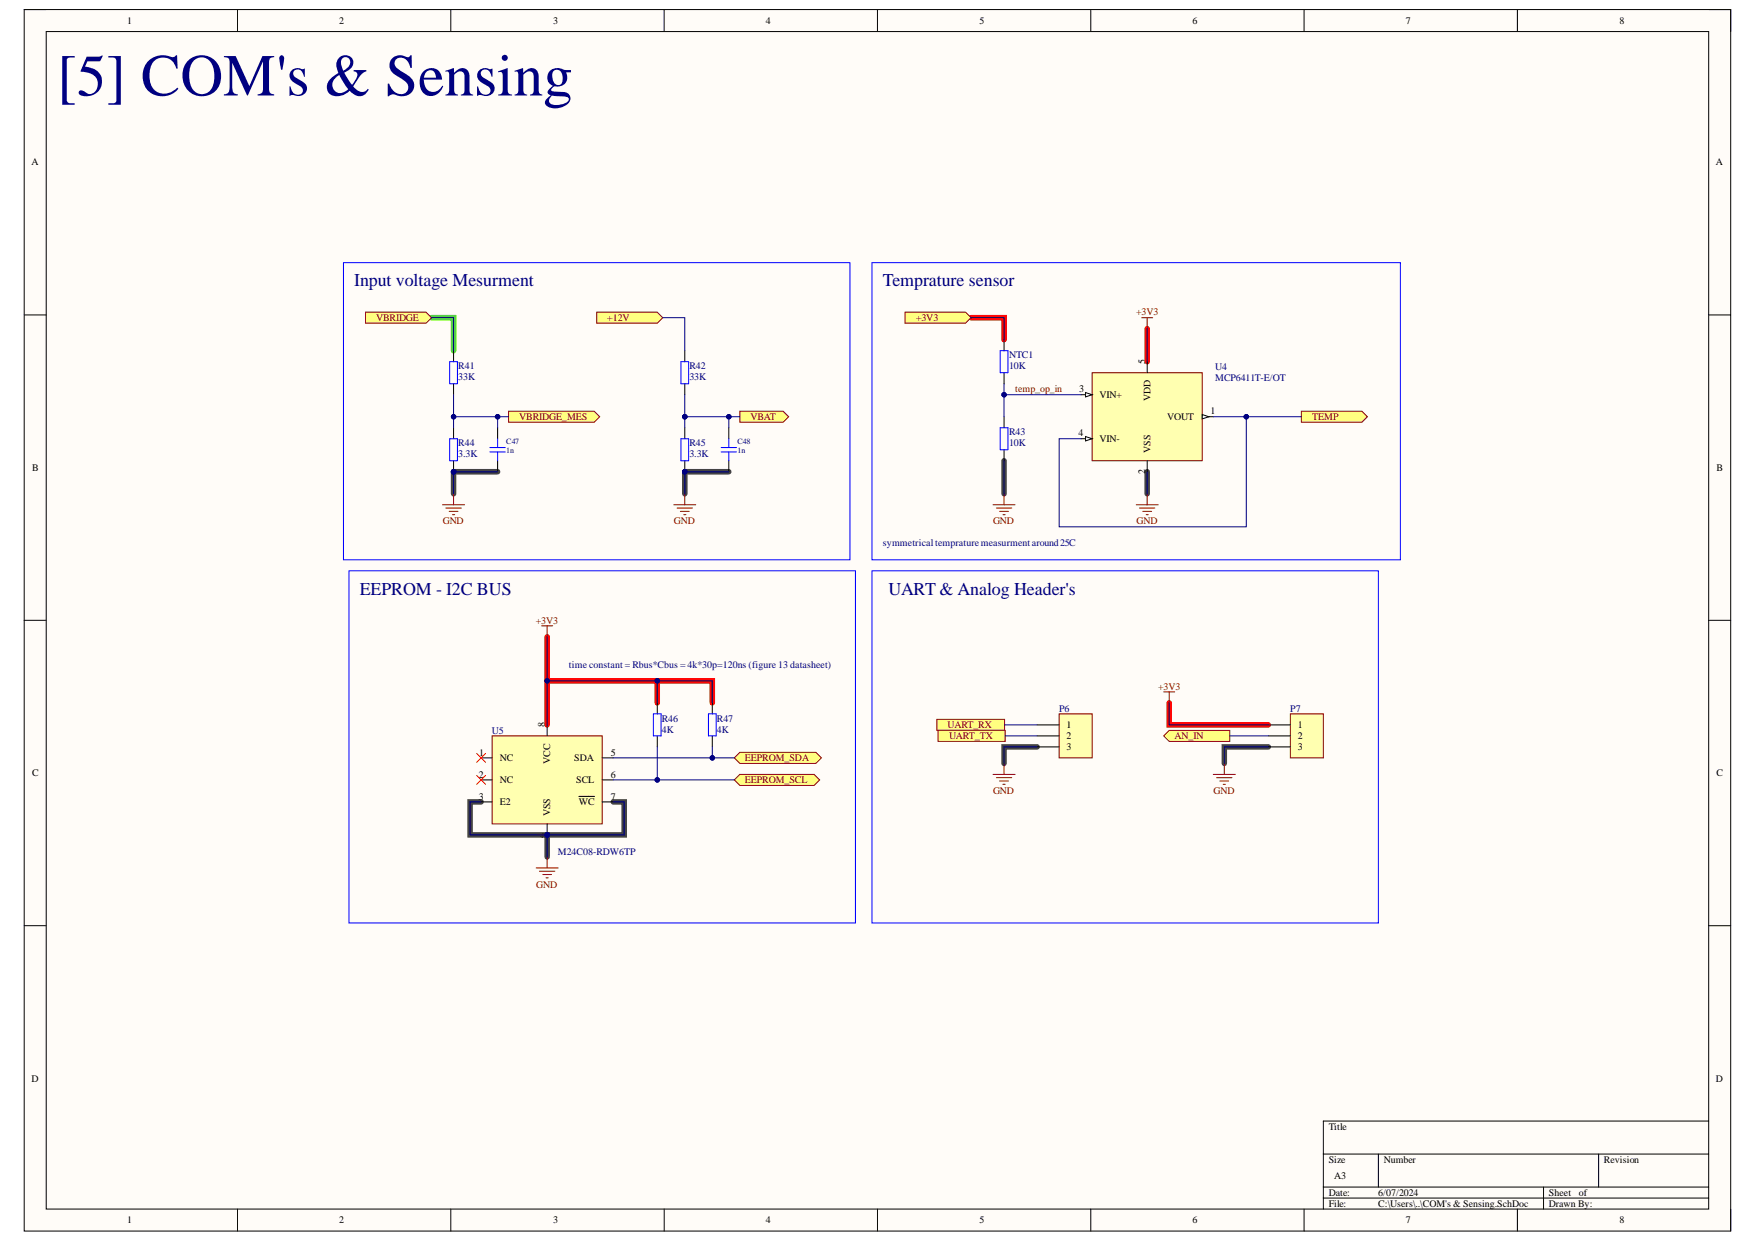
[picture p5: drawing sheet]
<svg xmlns="http://www.w3.org/2000/svg" width="297mm" height="210mm" viewBox="0 0 297 210" stroke-linecap="round" stroke-linejoin="round" font-family="sans-serif">
<defs><g id="words">
<text font-size="10.1" fill="#000080" x="9.6" y="16.1">[5] COM's &amp; Sensing</text>
<g font-size="3" fill="#000080">
<text x="59.9" y="48.4">Input voltage Mesurment</text>
<text x="149.4" y="48.4">Temprature sensor</text>
<text x="60.8" y="100.6">EEPROM - I2C BUS</text>
<text x="150.3" y="100.6">UART &amp; Analog Header's</text>
</g>
<g font-size="1.7">
<text x="21.5" y="4">1</text>
<text x="57.4" y="4">2</text>
<text x="93.6" y="4">3</text>
<text x="129.6" y="4">4</text>
<text x="165.7" y="4">5</text>
<text x="201.7" y="4">6</text>
<text x="237.8" y="4">7</text>
<text x="273.9" y="4">8</text>
<text x="5.3" y="28">A</text>
<text x="290.3" y="28">A</text>
<text x="193.7" y="61.6" transform="rotate(-90 193.7 61.6)">5</text>
<text x="182.5" y="66.4">3</text>
<text x="186" y="67.3">VIN+</text>
<text x="194.6" y="67.9" transform="rotate(-90 194.6 67.9)">VDD</text>
<text x="197.4" y="71">VOUT</text>
<text x="204.8" y="70.1">1</text>
<text x="182.5" y="73.8">4</text>
<text x="186" y="74.8">VIN-</text>
<text x="194.6" y="76.6" transform="rotate(-90 194.6 76.6)">VSS</text>
<text x="5.4" y="79.7">B</text>
<text x="193.7" y="80.2" transform="rotate(-90 193.7 80.2)">2</text>
<text x="290.3" y="79.7">B</text>
<text x="92.2" y="123" transform="rotate(-90 92.2 123)">8</text>
<text x="180.4" y="123.1">1</text>
<text x="180.4" y="125">2</text>
<text x="219.5" y="123.1">1</text>
<text x="219.5" y="125">2</text>
<text x="5.4" y="131.3">C</text>
<text x="81" y="131.5">2</text>
<text x="81.1" y="127.8">1</text>
<text x="84.5" y="128.7">NC</text>
<text x="93.1" y="129.1" transform="rotate(-90 93.1 129.1)">VCC</text>
<text x="97.1" y="128.7">SDA</text>
<text x="103.3" y="127.8">5</text>
<text x="103.3" y="131.5">6</text>
<text x="180.4" y="126.9">3</text>
<text x="219.5" y="126.9">3</text>
<text x="290.3" y="131.3">C</text>
<text x="81" y="135.2">3</text>
<text x="84.5" y="132.4">NC</text>
<text x="84.5" y="136.2">E2</text>
<text x="97.5" y="132.4">SCL</text>
<text x="97.9" y="136.2">WC</text>
<text x="103.3" y="135.2">7</text>
<text x="92.2" y="141.7" transform="rotate(-90 92.2 141.7)">4</text>
<text x="93.1" y="138" transform="rotate(-90 93.1 138)">VSS</text>
<text x="5.3" y="182.9">D</text>
<text x="290.3" y="182.9">D</text>
<text x="224.8" y="191.1">Title</text>
<text x="224.8" y="196.6">Size</text>
<text x="234.1" y="196.6">Number</text>
<text x="271.3" y="196.6">Revision</text>
<text x="224.8" y="202.2">Date:</text>
<text x="225.7" y="199.4">A3</text>
<text x="233.1" y="202.2">6/07/2024</text>
<text x="262" y="202.2">Sheet</text>
<text x="267.1" y="202.2">of</text>
<text x="21.5" y="206.9">1</text>
<text x="57.4" y="206.9">2</text>
<text x="93.6" y="206.9">3</text>
<text x="129.6" y="206.9">4</text>
<text x="165.7" y="206.9">5</text>
<text x="201.7" y="206.9">6</text>
<text x="224.8" y="204.1">File:</text>
<text x="233.1" y="204.1">C:\Users\..\COM's &amp; Sensing.SchDoc</text>
<text x="237.8" y="206.9">7</text>
<text x="262" y="204.1">Drawn By:</text>
<text x="273.9" y="206.9">8</text>
</g>
<g font-size="1.7" fill="#800000">
<text x="192.2" y="53.4">+3V3</text>
<text x="63.6" y="54.3">VBRIDGE</text>
<text x="102.7" y="54.3">+12V</text>
<text x="154.9" y="54.3">+3V3</text>
<text x="87.8" y="71">VBRIDGE_MES</text>
<text x="126.9" y="71">VBAT</text>
<text x="171.7" y="66.4">temp_op_in</text>
<text x="222" y="71">TEMP</text>
<text x="74.9" y="88.7">GND</text>
<text x="114" y="88.7">GND</text>
<text x="168" y="88.7">GND</text>
<text x="192.3" y="88.7">GND</text>
<text x="90.6" y="105.5">+3V3</text>
<text x="195.9" y="116.6">+3V3</text>
<text x="160.3" y="123.1">UART_RX</text>
<text x="160.5" y="125">UART_TX</text>
<text x="198.7" y="125">AN_IN</text>
<text x="126" y="128.7">EEPROM_SDA</text>
<text x="126" y="132.4">EEPROM_SCL</text>
<text x="168" y="134.3">GND</text>
<text x="205.3" y="134.3">GND</text>
<text x="90.7" y="150.1">GND</text>
</g>
<g font-size="1.7" fill="#000080">
<text x="77.5" y="62.5">R41</text>
<text x="77.5" y="64.4">33K</text>
<text x="116.6" y="62.5">R42</text>
<text x="116.6" y="64.4">33K</text>
<text x="170.7" y="60.6">NTC1</text>
<text x="170.7" y="62.5">10K</text>
<text x="205.6" y="62.7">U4</text>
<text x="205.6" y="64.5">MCP6411T-E/OT</text>
<text x="77.5" y="75.5">R44</text>
<text x="77.5" y="77.4">3.3K</text>
<text x="116.6" y="75.5">R45</text>
<text x="116.6" y="77.4">3.3K</text>
<text x="170.7" y="73.7">R43</text>
<text x="170.7" y="75.5">10K</text>
<text x="149.4" y="92.4">symmetricaltempraturemeasurmentaround25C</text>
<text x="96.2" y="112.9">time constant = Rbus*Cbus = 4k*30p=120ns (figure 13 datasheet)</text>
<text x="83.2" y="124.1">U5</text>
<text x="112" y="122">R46</text>
<text x="112" y="123.9">4K</text>
<text x="121.3" y="122">R47</text>
<text x="121.3" y="123.9">4K</text>
<text x="179.2" y="120.3">P6</text>
<text x="218.2" y="120.3">P7</text>
<text x="94.4" y="144.5">M24C08-RDW6TP</text>
</g>
<g font-size="1.4" fill="#000080">
<text x="85.6" y="75.2">C47</text>
<text x="85.6" y="76.7">1n</text>
<text x="124.7" y="75.2">C48</text>
<text x="124.7" y="76.7">1n</text>
</g>
</g></defs>
<path d="M4.1 1.6h288.7v206.6h-288.7z" fill-rule="evenodd" fill="#fffcf8"/>
<path d="M4.1 1.6h288.7v206.6h-288.7z" fill="none" stroke="#000" stroke-width=".17"/>
<path d="M7.8 5.3h281.2v199.2h-281.2z" fill-rule="evenodd" fill="#fffcf8"/>
<g fill="none" stroke="#000" stroke-width=".17">
<path d="M4.1 1.6h3.7M7.8 5.3h281.2v199.2h-281.2zM40.2 1.6v3.7M76.3 1.6v3.7M112.3 1.6v3.7M148.4 1.6v3.7M184.5 1.6v3.7M220.6 1.6v3.7M256.7 1.6v3.7M289 1.6h3.8v3.7M4.1 53.3h3.7M289 53.3h3.8"/>
<path d="M4.1 104.9h3.7M289 104.9h3.8M4.1 156.6h3.7M289 156.6h3.8M223.9 195.2h65.1M233.2 195.2v5.6M270.4 195.2v5.6M289 189.6h-65.1v14.9M40.2 204.5v3.7M76.3 204.5v3.7M112.3 204.5v3.7M148.4 204.5v3.7"/>
<path d="M184.5 204.5v3.7M220.6 204.5v3.7M223.9 200.8h65.1M223.9 202.6h65.1M256.7 204.5v3.7M261.1 200.8v3.7M292.8 204.5v3.7"/>
</g>
<path d="M73 53.7h3.7v5.6" fill="none" stroke="#0f0" stroke-width=".93"/>
<path d="M84.2 79.8h-7.5v3.7M123.3 79.8h-7.5v3.7M169.8 77.9v5.6M194.1 79.8v3.7M81.4 135.6h-1.9v5.6h13.1v3.7M103.7 135.6h1.9v5.6h-13M175.4 126.3h-5.6v2.8M214.5 126.3h-7.4v2.8" fill="none" stroke="#434343" stroke-width=".93"/>
<path d="M164.3 53.7h5.5v3.8M194.1 55.6v5.6M92.6 115.2h27.9v3.7M92.6 107.7v14.9M111.2 115.2v3.7M197.8 118.9v3.7h16.7" fill="none" stroke="#f00" stroke-width=".93"/>
<path d="M61.8 52.8h10.3l.9 .9-.9 1h-10.3z" fill-rule="evenodd" fill="#ffff80"/>
<path d="M61.8 52.8h10.3l.9 .9-.9 1h-10.3z" fill="none" stroke="#800000" stroke-width=".17"/>
<path d="M100.9 52.8h10.3l.9 .9-.9 1h-10.3z" fill-rule="evenodd" fill="#ffff80"/>
<path d="M100.9 52.8h10.3l.9 .9-.9 1h-10.3z" fill="none" stroke="#800000" stroke-width=".17"/>
<path d="M76.7 59.3v1.9M76.7 64.9v1.9" fill="none" stroke="#000" stroke-width=".17"/>
<path d="M76.1 61.2h1.3v3.7h-1.3z" fill="none" stroke="#00f" stroke-width=".17"/>
<circle cx="76.7" cy="79.8" r=".37" fill="#000080"/>
<circle cx="76.7" cy="79.8" r=".37" fill="none" stroke="#000080" stroke-width=".17"/>
<path d="M76.7 72.3v1.9M76.7 77.9v1.9" fill="none" stroke="#000" stroke-width=".17"/>
<circle cx="76.7" cy="79.8" r=".37" fill="#000080"/>
<circle cx="76.7" cy="79.8" r=".37" fill="none" stroke="#000080" stroke-width=".17"/>
<path d="M76.1 74.2h1.3v3.7h-1.3zM115.2 61.2h1.3v3.7h-1.3z" fill="none" stroke="#00f" stroke-width=".17"/>
<path d="M115.8 59.3v1.9M115.8 64.9v1.9" fill="none" stroke="#000" stroke-width=".17"/>
<circle cx="115.8" cy="79.8" r=".37" fill="#000080"/>
<circle cx="115.8" cy="79.8" r=".37" fill="none" stroke="#000080" stroke-width=".17"/>
<path d="M115.8 72.3v1.9M115.8 77.9v1.9" fill="none" stroke="#000" stroke-width=".17"/>
<circle cx="115.8" cy="79.8" r=".37" fill="#000080"/>
<circle cx="115.8" cy="79.8" r=".37" fill="none" stroke="#000080" stroke-width=".17"/>
<path d="M58.1 44.4h85.7v50.3h-85.7zM82.9 75.7h2.6M82.9 76.4h2.6M84.2 74.2v1.5M84.2 76.4v1.5M115.2 74.2h1.3v3.7h-1.3zM122 75.7h2.6M122 76.4h2.6M123.3 74.2v1.5M123.3 76.4v1.5" fill="none" stroke="#00f" stroke-width=".17"/>
<path d="M84.2 72.3v1.9M84.2 77.9v1.9M123.3 72.3v1.9M123.3 77.9v1.9" fill="none" stroke="#000" stroke-width=".17"/>
<path d="M74.9 85.4h3.7M75.4 85.9h2.6M76 86.5h1.5M76.5 87.1h.4M76.7 83.5v1.9M114 85.4h3.7M114.5 85.9h2.6M115.1 86.5h1.5M115.7 87.1h.3M115.8 83.5v1.9" fill="none" stroke="#800000" stroke-width=".17"/>
<path d="M86 69.6h14.5l.9 .9-.9 .9h-14.5z" fill-rule="evenodd" fill="#ffff80"/>
<path d="M86 69.6h14.5l.9 .9-.9 .9h-14.5z" fill="none" stroke="#800000" stroke-width=".17"/>
<path d="M125.1 69.6h7.4l.9 .9-.9 .9h-7.4z" fill-rule="evenodd" fill="#ffff80"/>
<path d="M125.1 69.6h7.4l.9 .9-.9 .9h-7.4z" fill="none" stroke="#800000" stroke-width=".17"/>
<path d="M147.5 44.4h89.4v50.3h-89.4zM169.2 59.3h1.3v3.7h-1.3z" fill="none" stroke="#00f" stroke-width=".17"/>
<path d="M169.8 57.5v1.8M169.8 63v1.9" fill="none" stroke="#000" stroke-width=".17"/>
<path d="M153.1 52.8h10.2l1 .9-1 1h-10.2z" fill-rule="evenodd" fill="#ffff80"/>
<path d="M153.1 52.8h10.2l1 .9-1 1h-10.2zM168 85.4h3.7M168.5 85.9h2.6M169.1 86.5h1.5M169.7 87.1h.3M169.8 83.5v1.9" fill="none" stroke="#800000" stroke-width=".17"/>
<path d="M169.8 70.5v1.8M169.8 76.1v1.8" fill="none" stroke="#000" stroke-width=".17"/>
<path d="M169.2 72.3h1.3v3.8h-1.3z" fill="none" stroke="#00f" stroke-width=".17"/>
<path d="M184.7 63h18.7v14.9h-18.7z" fill-rule="evenodd" fill="#ffffb0"/>
<path d="M184.7 63h18.7v14.9h-18.7z" fill="none" stroke="#800000" stroke-width=".17"/>
<path d="M203.4 70.5h1.8" fill="none" stroke="#000" stroke-width=".17"/>
<path d="M203.4 70.1l1.1 .4-1.1 .4z" fill="#f8fcff"/>
<path d="M182.9 66.8h1.8M194.1 77.9v1.9M203.4 70.1l1.1 .4-1.1 .4z" fill="none" stroke="#000" stroke-width=".17"/>
<path d="M183.6 66.4l1.1 .4-1.1 .3z" fill="#f8fcff"/>
<path d="M182.9 74.2h1.8M183.6 66.4l1.1 .4-1.1 .3z" fill="none" stroke="#000" stroke-width=".17"/>
<path d="M183.6 73.8l1.1 .4-1.1 .4z" fill="#f8fcff"/>
<path d="M183.6 73.8l1.1 .4-1.1 .4zM194.1 61.2v1.8" fill="none" stroke="#000" stroke-width=".17"/>
<path d="M220.1 69.6h10.3l.9 .9-.9 .9h-10.3z" fill-rule="evenodd" fill="#ffff80"/>
<path d="M220.1 69.6h10.3l.9 .9-.9 .9h-10.3zM192.2 85.4h3.7M192.8 85.9h2.6M193.3 86.5h1.5M193.9 87.1h.3M194.1 83.5v1.9" fill="none" stroke="#800000" stroke-width=".17"/>
<circle cx="92.6" cy="141.2" r=".37" fill="#000080"/>
<circle cx="92.6" cy="141.2" r=".37" fill="none" stroke="#000080" stroke-width=".17"/>
<path d="M83.2 124.5h18.7v14.9h-18.7z" fill-rule="evenodd" fill="#ffffb0"/>
<path d="M83.2 124.5h18.7v14.9h-18.7z" fill="none" stroke="#800000" stroke-width=".17"/>
<path d="M81.4 128.2h1.8M81.4 131.9h1.8M81.4 135.6h1.8M92.6 139.4v1.8" fill="none" stroke="#000" stroke-width=".17"/>
<circle cx="92.6" cy="141.2" r=".37" fill="#000080"/>
<circle cx="92.6" cy="141.2" r=".37" fill="none" stroke="#000080" stroke-width=".17"/>
<path d="M111.2 118.9v1.8M120.5 118.9v1.8M92.6 122.6v1.9M97.9 134.7h2.7M101.9 128.2h1.8M101.9 131.9h1.8M101.9 135.6h1.8M111.2 124.5v1.8M120.5 124.5v1.8" fill="none" stroke="#000" stroke-width=".17"/>
<path d="M80.6 127.4l1.5 1.5M80.6 131.2l1.5 1.5M82.1 127.4l-1.5 1.5M82.1 131.2l-1.5 1.5" fill="none" stroke="#f00" stroke-width=".17"/>
<path d="M90.7 146.8h3.7M91.3 147.4h2.6M91.8 147.9h1.5M92.4 148.5h.3M92.6 144.9v1.9" fill="none" stroke="#800000" stroke-width=".17"/>
<path d="M59 96.5h85.7v59.6h-85.7zM110.5 120.7h1.3v3.8h-1.3zM119.8 120.7h1.3v3.8h-1.3z" fill="none" stroke="#00f" stroke-width=".17"/>
<path d="M124.2 128.2l.9-.9h12.9l.9 .9-.9 .9h-12.9z" fill-rule="evenodd" fill="#ffff80"/>
<path d="M124.2 128.2l.9-.9h12.9l.9 .9-.9 .9h-12.9z" fill="none" stroke="#800000" stroke-width=".17"/>
<path d="M124.2 131.9l.9-.9h12.6l1 .9-1 .9h-12.6z" fill-rule="evenodd" fill="#ffff80"/>
<path d="M124.2 131.9l.9-.9h12.6l1 .9-1 .9h-12.6z" fill="none" stroke="#800000" stroke-width=".17"/>
<path d="M179.2 120.7h5.5v7.5h-5.5z" fill-rule="evenodd" fill="#ffffb0"/>
<path d="M179.2 120.7h5.5v7.5h-5.5z" fill="none" stroke="#800000" stroke-width=".17"/>
<path d="M175.4 122.6h3.8M175.4 124.5h3.8M175.4 126.3h3.8" fill="none" stroke="#000" stroke-width=".17"/>
<path d="M218.3 120.7h5.6v7.5h-5.6z" fill-rule="evenodd" fill="#ffffb0"/>
<path d="M218.3 120.7h5.6v7.5h-5.6z" fill="none" stroke="#800000" stroke-width=".17"/>
<path d="M214.5 122.6h3.8M214.5 124.5h3.8M214.5 126.3h3.8" fill="none" stroke="#000" stroke-width=".17"/>
<path d="M158.5 121.7h11.4v1.8h-11.4z" fill-rule="evenodd" fill="#ffff80"/>
<path d="M158.5 121.7h11.4v1.8h-11.4zM168 131h3.7M168.5 131.5h2.6M169.1 132.1h1.5M169.7 132.7h.3M169.8 129.1v1.9" fill="none" stroke="#800000" stroke-width=".17"/>
<path d="M196.8 124.5l1-1h10.2v1.9h-10.2z" fill-rule="evenodd" fill="#ffff80"/>
<path d="M193.1 53.7h1.9M194.1 53.7v1.9M91.6 105.9h1.9M92.6 105.9v1.8M196.8 117h1.9M197.8 117v1.9M196.8 124.5l1-1h10.2v1.9h-10.2zM205.2 131h3.8M205.8 131.5h2.6M206.3 132.1h1.5M206.9 132.7h.4M207.1 129.1v1.9" fill="none" stroke="#800000" stroke-width=".17"/>
<path d="M147.5 96.5h85.7v59.6h-85.7z" fill="none" stroke="#00f" stroke-width=".17"/>
<path d="M73 53.7h3.7v5.6M76.7 79.8h7.5" fill="none" stroke="#000080" stroke-width=".17"/>
<circle cx="76.7" cy="79.8" r=".37" fill="#000080"/>
<g fill="none" stroke="#000080" stroke-width=".17">
<path d="M76.7 79.8v3.7"/>
<circle cx="76.7" cy="79.8" r=".37"/>
</g>
<circle cx="76.7" cy="79.8" r=".37" fill="#000080"/>
<g fill="none" stroke="#000080" stroke-width=".17">
<path d="M115.8 79.8v3.7"/>
<circle cx="76.7" cy="79.8" r=".37"/>
</g>
<circle cx="115.8" cy="79.8" r=".37" fill="#000080"/>
<g fill="none" stroke="#000080" stroke-width=".17">
<path d="M115.8 79.8h7.5"/>
<circle cx="115.8" cy="79.8" r=".37"/>
</g>
<circle cx="115.8" cy="79.8" r=".37" fill="#000080"/>
<g fill="none" stroke="#000080" stroke-width=".17">
<path d="M115.8 66.8v3.7"/>
<circle cx="115.8" cy="79.8" r=".37"/>
</g>
<circle cx="115.8" cy="70.5" r=".37" fill="#000080"/>
<g fill="none" stroke="#000080" stroke-width=".17">
<path d="M112.1 53.7h3.7v5.6M115.8 70.5v1.8"/>
<circle cx="115.8" cy="70.5" r=".37"/>
</g>
<circle cx="115.8" cy="70.5" r=".37" fill="#000080"/>
<g fill="none" stroke="#000080" stroke-width=".17">
<path d="M84.2 70.5v1.8"/>
<circle cx="115.8" cy="70.5" r=".37"/>
</g>
<circle cx="84.2" cy="70.5" r=".37" fill="#000080"/>
<g fill="none" stroke="#000080" stroke-width=".17">
<path d="M123.3 70.5v1.8"/>
<circle cx="84.2" cy="70.5" r=".37"/>
</g>
<circle cx="123.3" cy="70.5" r=".37" fill="#000080"/>
<g fill="none" stroke="#000080" stroke-width=".17">
<path d="M164.3 53.7h5.5v3.8M169.8 77.9v5.6M169.8 66.8h13.1"/>
<circle cx="123.3" cy="70.5" r=".37"/>
</g>
<circle cx="169.8" cy="66.8" r=".37" fill="#000080"/>
<g fill="none" stroke="#000080" stroke-width=".17">
<path d="M210.8 70.5v18.6h-31.6v-14.9h3.7"/>
<circle cx="169.8" cy="66.8" r=".37"/>
</g>
<circle cx="210.8" cy="70.5" r=".37" fill="#000080"/>
<g fill="none" stroke="#000080" stroke-width=".17">
<path d="M194.1 79.8v3.7M103.7 135.6h1.9v5.6h-13"/>
<circle cx="210.8" cy="70.5" r=".37"/>
</g>
<circle cx="92.6" cy="141.2" r=".37" fill="#000080"/>
<g fill="none" stroke="#000080" stroke-width=".17">
<path d="M81.4 135.6h-1.9v5.6h13.1v3.7"/>
<circle cx="92.6" cy="141.2" r=".37"/>
</g>
<circle cx="92.6" cy="141.2" r=".37" fill="#000080"/>
<g fill="none" stroke="#000080" stroke-width=".17">
<path d="M111.2 115.2v3.7"/>
<circle cx="92.6" cy="141.2" r=".37"/>
</g>
<circle cx="111.2" cy="115.2" r=".37" fill="#000080"/>
<g fill="none" stroke="#000080" stroke-width=".17">
<path d="M111.2 126.3v5.6"/>
<circle cx="111.2" cy="115.2" r=".37"/>
</g>
<circle cx="111.2" cy="131.9" r=".37" fill="#000080"/>
<g fill="none" stroke="#000080" stroke-width=".17">
<path d="M120.5 126.3v1.9"/>
<circle cx="111.2" cy="131.9" r=".37"/>
</g>
<circle cx="120.5" cy="128.2" r=".37" fill="#000080"/>
<g fill="none" stroke="#000080" stroke-width=".17">
<path d="M76.7 70.5h9.3M169.9 122.6h5.5M175.4 126.3h-5.6v2.8M208 124.5h6.5M214.5 126.3h-7.4v2.8"/>
<circle cx="120.5" cy="128.2" r=".37"/>
</g>
<circle cx="76.7" cy="70.5" r=".37" fill="#000080"/>
<circle cx="76.7" cy="70.5" r=".37" fill="none" stroke="#000080" stroke-width=".17"/>
<circle cx="84.2" cy="70.5" r=".37" fill="#000080"/>
<g fill="none" stroke="#000080" stroke-width=".17">
<path d="M92.6 115.2h27.9v3.7"/>
<circle cx="84.2" cy="70.5" r=".37"/>
</g>
<circle cx="111.2" cy="115.2" r=".37" fill="#000080"/>
<circle cx="111.2" cy="115.2" r=".37" fill="none" stroke="#000080" stroke-width=".17"/>
<circle cx="92.6" cy="115.2" r=".37" fill="#000080"/>
<g fill="none" stroke="#000080" stroke-width=".17">
<path d="M103.7 131.9h20.5"/>
<circle cx="92.6" cy="115.2" r=".37"/>
</g>
<circle cx="111.2" cy="131.9" r=".37" fill="#000080"/>
<g fill="none" stroke="#000080" stroke-width=".17">
<path d="M103.7 128.2h20.5"/>
<circle cx="111.2" cy="131.9" r=".37"/>
</g>
<circle cx="120.5" cy="128.2" r=".37" fill="#000080"/>
<g fill="none" stroke="#000080" stroke-width=".17">
<path d="M115.8 70.5h9.3"/>
<circle cx="120.5" cy="128.2" r=".37"/>
</g>
<circle cx="115.8" cy="70.5" r=".37" fill="#000080"/>
<circle cx="115.8" cy="70.5" r=".37" fill="none" stroke="#000080" stroke-width=".17"/>
<circle cx="123.3" cy="70.5" r=".37" fill="#000080"/>
<g fill="none" stroke="#000080" stroke-width=".17">
<path d="M205.2 70.5h14.9"/>
<circle cx="123.3" cy="70.5" r=".37"/>
</g>
<circle cx="210.8" cy="70.5" r=".37" fill="#000080"/>
<g fill="none" stroke="#000080" stroke-width=".17">
<path d="M76.7 66.8v5.5"/>
<circle cx="210.8" cy="70.5" r=".37"/>
</g>
<circle cx="76.7" cy="70.5" r=".37" fill="#000080"/>
<g fill="none" stroke="#000080" stroke-width=".17">
<path d="M169.8 64.9v5.6"/>
<circle cx="76.7" cy="70.5" r=".37"/>
</g>
<circle cx="169.8" cy="66.8" r=".37" fill="#000080"/>
<g fill="none" stroke="#000080" stroke-width=".17">
<path d="M92.6 107.7v14.9"/>
<circle cx="169.8" cy="66.8" r=".37"/>
</g>
<circle cx="92.6" cy="115.2" r=".37" fill="#000080"/>
<g fill="none" stroke="#000080" stroke-width=".17">
<path d="M194.1 55.6v5.6M197.8 118.9v3.7h16.7"/>
<circle cx="92.6" cy="115.2" r=".37"/>
</g>
<path d="M158.7 123.5h11.3v1.9h-11.3z" fill-rule="evenodd" fill="#ffff80"/>
<path d="M158.7 123.5h11.3v1.9h-11.3z" fill="none" stroke="#800000" stroke-width=".17"/>
<path d="M170 124.5h5.4" fill="none" stroke="#000080" stroke-width=".17"/>
<use href="#words"/>
</svg>
